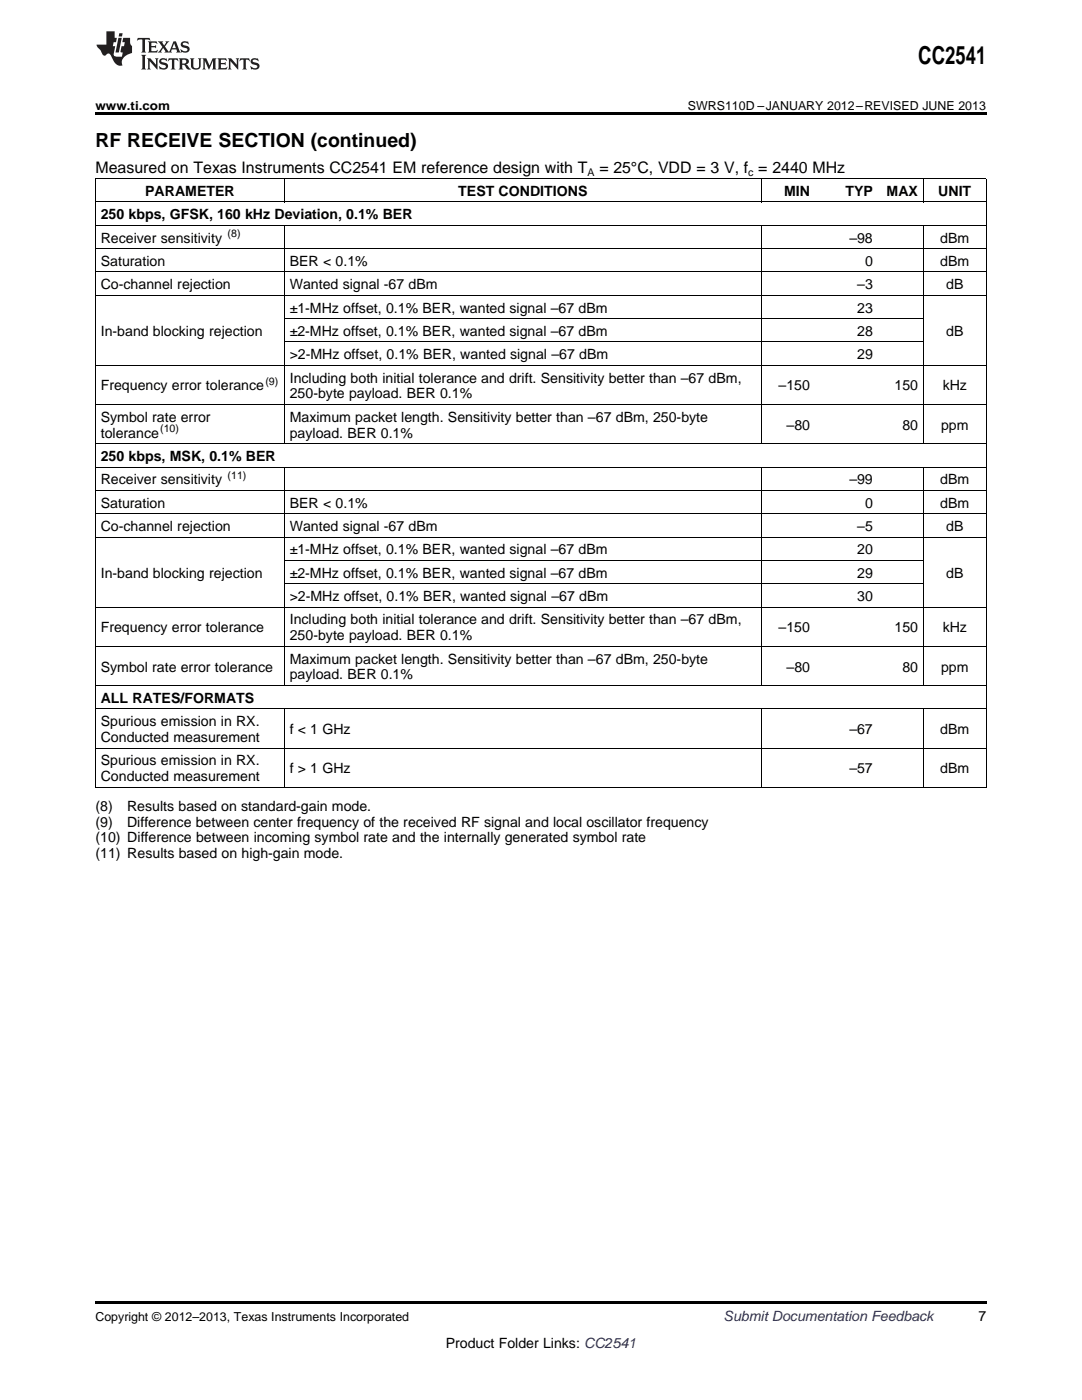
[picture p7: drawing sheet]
<svg xmlns="http://www.w3.org/2000/svg" width="216mm" height="279mm" viewBox="0 0 216 279" stroke-linecap="round" stroke-linejoin="round" font-family="sans-serif">
<defs><g id="words">
<text font-size="4.9" x="183.2" y="12.8">CC2541</text>
<text font-size="3.9" x="19" y="29.3">RF RECEIVE SECTION (continued)</text>
<g font-size="3.2">
<text x="19" y="34.4">Measured on Texas Instruments CC2541 EM reference design with T</text>
<text x="119.6" y="34.4">= 25°C, VDD = 3 V, f = 2440 MHz</text>
</g>
<g font-size="2.8">
<text x="29" y="39.1">PARAMETER</text>
<text x="91.4" y="39.1">TEST CONDITIONS</text>
<text x="156.5" y="39.1">MIN</text>
<text x="168.7" y="39.1">TYP</text>
<text x="176.9" y="39.1">MAX</text>
<text x="187.2" y="39.1">UNIT</text>
<text x="20.1" y="43.7">250 kbps, GFSK, 160 kHz Deviation, 0.1% BER</text>
<text x="20.1" y="48.4">Receiver sensitivity</text>
<text x="20.1" y="53.1">Saturation</text>
<text x="57.8" y="53.1">BER &lt; 0.1%</text>
<text x="169.5" y="48.4">–98</text>
<text x="172.6" y="53.1">0</text>
<text x="187.6" y="48.4">dBm</text>
<text x="187.6" y="53.1">dBm</text>
<text x="20.1" y="57.7">Co-channel rejection</text>
<text x="57.8" y="57.7">Wanted signal -67 dBm</text>
<text x="171.1" y="57.7">–3</text>
<text x="188.8" y="57.7">dB</text>
<text x="57.8" y="62.4">±1-MHz offset, 0.1% BER, wanted signal –67 dBm</text>
<text x="171.1" y="62.4">23</text>
<text x="20.1" y="67">In-band blocking rejection</text>
<text x="57.8" y="67">±2-MHz offset, 0.1% BER, wanted signal –67 dBm</text>
<text x="57.8" y="71.7">&gt;2-MHz offset, 0.1% BER, wanted signal –67 dBm</text>
<text x="171.1" y="67">28</text>
<text x="171.1" y="71.7">29</text>
<text x="188.8" y="67">dB</text>
<text x="20.1" y="77.9">Frequency error tolerance</text>
<text x="57.8" y="76.3">Including both initial tolerance and drift. Sensitivity better than –67 dBm,</text>
<text x="155.4" y="77.9">–150</text>
<text x="178.5" y="77.9">150</text>
<text x="188.1" y="77.9">kHz</text>
<text x="57.8" y="79.5">250-byte payload. BER 0.1%</text>
<text x="20.1" y="84.2">Symbol rate error</text>
<text x="20.1" y="87.3">tolerance</text>
<text x="57.8" y="84.2">Maximum packet length. Sensitivity better than –67 dBm, 250-byte</text>
<text x="57.8" y="87.3">payload. BER 0.1%</text>
<text x="157" y="85.8">–80</text>
<text x="180.1" y="85.8">80</text>
<text x="187.8" y="85.8">ppm</text>
<text x="20.1" y="92">250 kbps, MSK, 0.1% BER</text>
<text x="20.1" y="96.7">Receiver sensitivity</text>
<text x="20.1" y="101.3">Saturation</text>
<text x="57.8" y="101.3">BER &lt; 0.1%</text>
<text x="169.5" y="96.7">–99</text>
<text x="172.6" y="101.3">0</text>
<text x="187.6" y="96.7">dBm</text>
<text x="187.6" y="101.3">dBm</text>
<text x="20.1" y="106">Co-channel rejection</text>
<text x="57.8" y="106">Wanted signal -67 dBm</text>
<text x="171.1" y="106">–5</text>
<text x="188.8" y="106">dB</text>
<text x="57.8" y="110.6">±1-MHz offset, 0.1% BER, wanted signal –67 dBm</text>
<text x="171.1" y="110.6">20</text>
<text x="20.1" y="115.3">In-band blocking rejection</text>
<text x="57.8" y="115.3">±2-MHz offset, 0.1% BER, wanted signal –67 dBm</text>
<text x="57.8" y="119.9">&gt;2-MHz offset, 0.1% BER, wanted signal –67 dBm</text>
<text x="171.1" y="115.3">29</text>
<text x="171.1" y="119.9">30</text>
<text x="188.8" y="115.3">dB</text>
<text x="57.8" y="124.6">Including both initial tolerance and drift. Sensitivity better than –67 dBm,</text>
<text x="20.1" y="126.2">Frequency error tolerance</text>
<text x="57.8" y="127.8">250-byte payload. BER 0.1%</text>
<text x="155.4" y="126.2">–150</text>
<text x="178.5" y="126.2">150</text>
<text x="188.1" y="126.2">kHz</text>
<text x="20.1" y="134">Symbol rate error tolerance</text>
<text x="57.8" y="132.4">Maximum packet length. Sensitivity better than –67 dBm, 250-byte</text>
<text x="57.8" y="135.6">payload. BER 0.1%</text>
<text x="157" y="134">–80</text>
<text x="180.1" y="134">80</text>
<text x="187.8" y="134">ppm</text>
<text x="20.1" y="140.3">ALL RATES/FORMATS</text>
<text x="20.1" y="144.9">Spurious emission in RX.</text>
<text x="20.1" y="148.1">Conducted measurement</text>
<text x="57.8" y="146.5">f &lt; 1 GHz</text>
<text x="169.5" y="146.5">–67</text>
<text x="187.6" y="146.5">dBm</text>
<text x="20.1" y="152.8">Spurious emission in RX.</text>
<text x="20.1" y="155.9">Conducted measurement</text>
<text x="57.8" y="154.3">f &gt; 1 GHz</text>
<text x="169.5" y="154.3">–57</text>
<text x="187.6" y="154.3">dBm</text>
<text x="19" y="161.8">(8)</text>
<text x="25.4" y="161.8">Results based on standard-gain mode.</text>
<text x="19" y="165">(9)</text>
<text x="25.4" y="165">Difference between center frequency of the received RF signal and local oscillator frequency</text>
<text x="19" y="168.1">(10) Difference between incoming symbol rate and the internally generated symbol rate</text>
<text x="19" y="171.3">(11) Results based on high-gain mode.</text>
<text x="195.3" y="263.6">7</text>
<text x="88.9" y="269">Product Folder Links: CC2541</text>
</g>
<text font-size="2.8" fill="#0000c8" x="144.4" y="263.6">Submit Documentation Feedback</text>
<g font-size="2.5">
<text x="19" y="21.9">www.ti.com</text>
<text x="137.3" y="21.9">SWRS110D –JANUARY 2012–REVISED JUNE 2013</text>
<text x="19" y="263.6">Copyright © 2012–2013, Texas Instruments Incorporated</text>
</g>
<g font-size="2.1">
<text x="117.2" y="35.1">A</text>
<text x="149.3" y="35.1">c</text>
<text x="45.4" y="47.3">(8)</text>
<text x="52.9" y="76.8">(9)</text>
<text x="32" y="86.2">(10)</text>
<text x="45.4" y="95.5">(11)</text>
</g>
</g></defs>
<path d="M19 22.5h177.8v.5h-177.8zM19 259.7h177.8v.5h-177.8z" fill="#000"/>
<g fill="none" stroke="#000" stroke-width=".2">
<path d="M19 35.6h177.8M19.1 35.7v121.5M56.7 35.7v4.7M151.9 35.7v4.7M184.2 35.7v4.7M196.8 35.7v121.5M19 58.9h177.8M19 54.3h177.8M19 49.6h177.8M19 45h177.8M19 40.3h177.8M56.7 45v43.6"/>
<path d="M151.9 45v43.6M184.2 45v43.6M19 72.9h177.8M56.8 68.2h127.5M56.8 63.6h127.5M19 97.9h177.8M19 93.2h177.8M19 88.6h177.8M19 80.7h177.8M56.7 93.3v43.6M151.9 93.3v43.6M184.2 93.3v43.6"/>
<path d="M19 107.2h177.8M19 102.5h177.8M56.8 116.5h127.5M56.8 111.8h127.5M19 136.8h177.8M19 129h177.8M19 121.2h177.8M19 157.1h177.8M19 149.3h177.8M19 141.5h177.8M56.7 141.5v15.7M151.9 141.5v15.7"/>
<path d="M184.2 141.5v15.7"/>
</g>
<g fill="#231f20">
<path d="M27.5 7.6l-.1 .5 .4-.2h.6v.1v2.1l-.2 .4h1l-.3-.4v-2.1l.1-.1h.5l.5 .2-.2-.5zM29.5 8.3l.2 .3v1.5l-.2 .4h1.8l.2-.6a1.04 1.04 0 0 1-1.3 .2v-.7h.6l.3 .2v-.6l-.3 .2h-.6v-.6l.8-.1 .4 .3-.2-.5zM31.5 8.3l.9 1.1-.9 1.1h.8l-.2-.2 .5-.7 .4 .7-.2 .2h1.5l-.1-.2 .1-.4h.9l.1 .4-.2 .2h1l-.3-.3-.7-1.9h-.5l-.9 2-.8-1 .9-1h-.8l.1 .3-.3 .5-.4-.6 .2-.2zM34.7 8.6l.4 1h-.7zM36.3 8.4a.63 .63 0 0 0-.2 .7 .63 .63 0 0 0 .6 .4l.6 .2 .1 .2a.75 .75 0 0 1-.7 .4 .75 .75 0 0 1-.6-.5l.1 .7 .1-.1a1.11 1.11 0 0 0 1.5-.6 1.13 1.13 0 0 0-1.2-.8l-.1-.4a1.04 1.04 0 0 1 1.2 .2l-.2-.5-.1 .1-.5-.2zM28.2 10.9l.2 .4v2.2l-.2 .4h1l-.3-.4v-2.2l.3-.4zM29.3 11.6l.3 .4v1.5l-.3 .4h.8l-.2-.4v-1.3l1.5 1.7v-1.9l.2-.4h-.7l.2 .4v.9l-1.1-1.3zM32 11.8a.62 .62 0 0 0-.2 .7 .62 .62 0 0 0 .6 .4l.6 .1 .1 .3a.76 .76 0 0 1-.7 .3 .76 .76 0 0 1-.6-.4l.1 .7 .1-.1a1.11 1.11 0 0 0 1.5-.6 1.13 1.13 0 0 0-1.2-.8l-.1-.4a1.04 1.04 0 0 1 1.2 .2l-.2-.6-.1 .1-.5-.1zM33.7 11.6l-.2 .6a.61 .61 0 0 1 .8-.3v1.6l-.2 .4h.9l-.2-.4v-1.6a.63 .63 0 0 1 .8 .3l-.2-.6zM35.6 11.6l.3 .4v1.5l-.3 .4h1l-.2-.2v-.8l.5 .2a.76 .76 0 0 0 1.2 .7l-1-1a.58 .58 0 0 0 .6-.5 .58 .58 0 0 0-.5-.6zM36.4 11.9h.1a.45 .45 0 0 1 .5 .1 .45 .45 0 0 1 .1 .5l-.7 .2zM37.9 11.6l.2 .2a2.17 2.17 0 0 0 .3 1.9 .99 .99 0 0 0 1.6-.6v-1.1l.2-.4h-.7l.2 .2a1.92 1.92 0 0 1-.2 1.8 .6 .6 0 0 1-.9-.5v-1.1l.2-.4zM40.4 11.6l.2 .4v1.5l-.2 .4h.7l-.2-.4v-1.4l.8 1.8 .8-1.8v1.4l-.2 .4h.9l-.2-.4v-1.5l.2-.4h-.8l-.6 1.5-.6-1.5zM43.4 11.6l.2 .4v1.5l-.2 .4h1.8l.2-.6a1.04 1.04 0 0 1-1.3 .1v-.6h.5l.4 .2v-.6l-.4 .2h-.5v-.7h.8l.3 .3-.1-.6zM45.5 11.6l.2 .4v1.5l-.2 .4h.7l-.2-.4v-1.3l1.5 1.7v-1.9l.2-.4h-.7l.2 .4v.9l-1.1-1.3zM47.9 11.6l-.1 .6a.61 .61 0 0 1 .8-.3v1.6l-.3 .4h1l-.3-.4 .1-1.6a.63 .63 0 0 1 .7 .3l-.1-.6zM50.2 11.8a.62 .62 0 0 0-.2 .7 .62 .62 0 0 0 .6 .4l.6 .1 .2 .3a.76 .76 0 0 1-.8 .3 .76 .76 0 0 1-.6-.4l.1 .7 .2-.1a1.11 1.11 0 0 0 1.5-.6 1.13 1.13 0 0 0-1.3-.8l-.1-.4a1.04 1.04 0 0 1 1.2 .2l-.1-.6-.2 .1-.5-.1z"/>
<path d="M21.2 6.3v2.6h-1.9l.1 .4 .7 .9a.91 .91 0 0 0 1 .8 .56 .56 0 0 1 .5-.3 .56 .56 0 0 1 .5 .3l.4 .8a1.53 1.53 0 0 0 1.9 1.2 1.54 1.54 0 0 1 1-2.1l.9-.3v-1.4a1.52 1.52 0 0 1-.3-1.6h-1.4l-.2 .8h.5l-.2 .8h-.4l-.2 1v.2l.4 .1-.2 .8a1.93 1.93 0 0 1-1.6-.3l.3-1.8h-.5l.2-.8h.4l.2-.8h-.4v-1.3zM23.6 7.6l-.6 2.9h.7l.6-2.9zM23.8 6.6l-.1 .7h.6l.2-.7z"/>
</g>
<use href="#words"/>
</svg>
